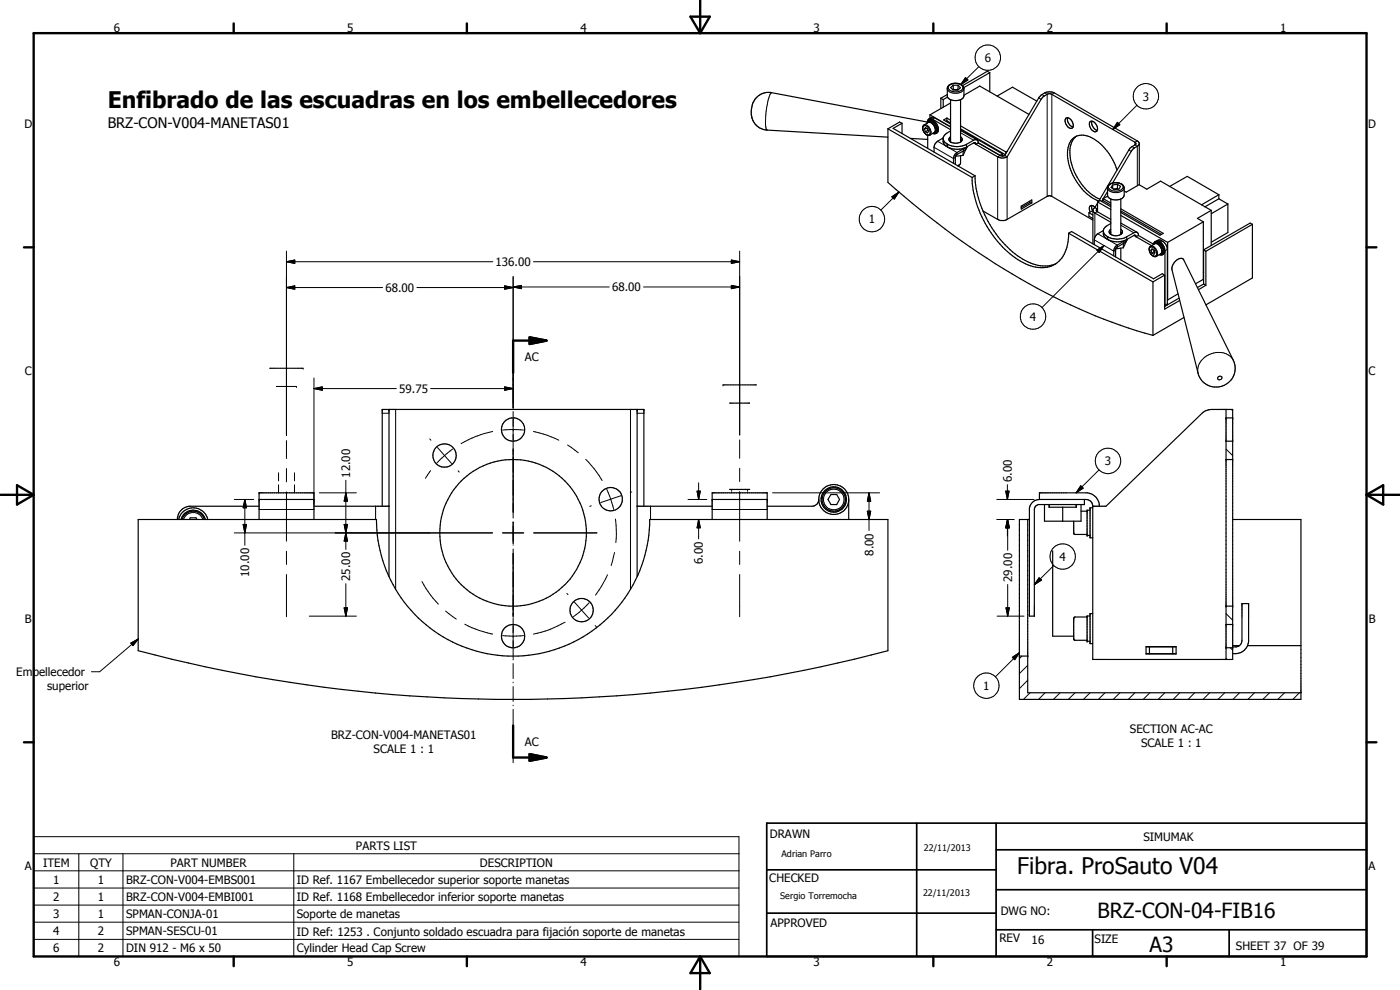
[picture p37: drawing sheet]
<svg xmlns="http://www.w3.org/2000/svg" width="420mm" height="297mm" viewBox="0 0 420 297" stroke-linecap="round" stroke-linejoin="round" font-family="sans-serif">
<defs><g id="words">
<g font-size="6.9">
<text x="32.3" y="32.6">Enfibrado de las escuadras en los embellecedores</text>
<text x="305.3" y="262.2">Fibra. ProSauto V04</text>
</g>
<g font-size="6.3">
<text x="329.4" y="275.4">BRZ-CON-04-FIB16</text>
<text x="345" y="285.6">A3</text>
</g>
<text font-size="4.4" x="32.3" y="38.4">BRZ-CON-V004-MANETAS01</text>
<g font-size="3.5">
<text x="34.2" y="9.6">6</text>
<text x="104.2" y="9.6">5</text>
<text x="174.2" y="9.6">4</text>
<text x="244.2" y="9.6">3</text>
<text x="314.2" y="9.6">2</text>
<text x="384.2" y="9.6">1</text>
<text x="295.5" y="18.6">6</text>
<text x="343" y="30.2">3</text>
<text x="7.3" y="38.4">D</text>
<text x="410.6" y="38.4">D</text>
<text x="260.7" y="67.1">1</text>
<text x="148.7" y="79.8">136.00</text>
<text x="115.7" y="87.6">68.00</text>
<text x="183.7" y="87.4">68.00</text>
<text x="309.1" y="96.3">4</text>
<text x="7.4" y="112.6">C</text>
<text x="157.5" y="108.3">AC</text>
<text x="410.7" y="112.6">C</text>
<text x="119.8" y="117.9">59.75</text>
<text x="105.1" y="143.3" transform="rotate(-90 105.1 143.3)">12.00</text>
<text x="331.6" y="139.6">3</text>
<text x="303.6" y="144.7" transform="rotate(-90 303.6 144.7)">6.00</text>
<text x="262.1" y="166.8" transform="rotate(-90 262.1 166.8)">8.00</text>
<text x="74.8" y="173.1" transform="rotate(-90 74.8 173.1)">10.00</text>
<text x="210.9" y="169.2" transform="rotate(-90 210.9 169.2)">6.00</text>
<text x="318" y="168.3">4</text>
<text x="105.1" y="174.3" transform="rotate(-90 105.1 174.3)">25.00</text>
<text x="303.7" y="174.6" transform="rotate(-90 303.7 174.6)">29.00</text>
<text x="7.4" y="186.9">B</text>
<text x="410.8" y="186.9">B</text>
<text x="4.9" y="202.9">Embellecedor</text>
<text x="14.2" y="207.1">superior</text>
<text x="295.1" y="207">1</text>
<text x="99.4" y="221.9">BRZ-CON-V004-MANETAS01</text>
<text x="339.1" y="220">SECTION AC-AC</text>
<text x="112.1" y="226.1">SCALE 1 : 1</text>
<text x="157.5" y="223.8">AC</text>
<text x="342.5" y="224.1">SCALE 1 : 1</text>
<text x="231" y="251.5">DRAWN</text>
<text x="106.8" y="254.9">PARTS LIST</text>
<text x="343.1" y="252.3">SIMUMAK</text>
<text x="7.4" y="261.1">A</text>
<text x="12.9" y="260">ITEM</text>
<text x="27" y="260.1">QTY</text>
<text x="51.2" y="260">PART NUMBER</text>
<text x="144" y="260.1">DESCRIPTION</text>
<text x="410.7" y="261.1">A</text>
<text x="16" y="265.2">1</text>
<text x="29.4" y="265.2">1</text>
<text x="37.8" y="265.2">BRZ-CON-V004-EMBS001</text>
<text x="89.1" y="265.2">ID Ref. 1167 Embellecedor superior soporte manetas</text>
<text x="230.9" y="264.6">CHECKED</text>
<text x="16" y="270.3">2</text>
<text x="16" y="275.5">3</text>
<text x="29.4" y="270.3">1</text>
<text x="29.4" y="275.4">1</text>
<text x="37.8" y="270.3">BRZ-CON-V004-EMBI001</text>
<text x="37.8" y="275.5">SPMAN-CONJA-01</text>
<text x="89.1" y="270.3">ID Ref. 1168 Embellecedor inferior soporte manetas</text>
<text x="89.1" y="275.5">Soporte de manetas</text>
<text x="300.3" y="274.5">DWG NO:</text>
<text x="16" y="280.5">4</text>
<text x="29.4" y="280.6">2</text>
<text x="37.8" y="280.6">SPMAN-SESCU-01</text>
<text x="89.1" y="280.7">ID Ref: 1253 . Conjunto soldado escuadra para fijación soporte de manetas</text>
<text x="231.3" y="278.3">APPROVED</text>
<text x="16" y="285.7">6</text>
<text x="29.4" y="285.7">2</text>
<text x="37.8" y="285.7">DIN 912 - M6 x 50</text>
<text x="89.1" y="285.7">Cylinder Head Cap Screw</text>
<text x="299.9" y="282.6">REV</text>
<text x="309.6" y="283.3">16</text>
<text x="328.5" y="283.1">SIZE</text>
<text x="370.9" y="285.1">SHEET 37 OF 39</text>
<text x="34.2" y="289.9">6</text>
<text x="104.2" y="289.9">5</text>
<text x="174.2" y="289.9">4</text>
<text x="244.2" y="289.9">3</text>
<text x="314.2" y="289.9">2</text>
<text x="384.2" y="289.9">1</text>
</g>
<g font-size="2.7">
<text x="234.5" y="257.1">Adrian Parro</text>
<text x="277.2" y="255.3">22/11/2013</text>
<text x="234.1" y="269.7">Sergio Torremocha</text>
<text x="277" y="268.7">22/11/2013</text>
</g>
</g></defs>
<g fill="none" stroke="#000" stroke-width=".35">
<path d="M266.5 38.7v16a226.5 226.5 0 0 0 62.2 40.1l10 3.6 7.3 2.2M266.5 38.7l25.2 14.6M270.7 37l-2.7 1.5 24.6 14.2M270.7 37l-.7-.4-3.5 2.1M270.7 37v3.1M277.1 37.6l1.5-.9a2.04 2.04 0 0 1 1.7 3.1l-1.3 .8a1.47 1.47 0 0 1-1.7-1.1l-.4-1zM277.4 38.7l.3 .8M277.9 38.4l-.5 .3M278.3 36.6l-46.7-8.8a4.9 4.9 0 0 0-3.8 .8 6.2 6.2 0 0 0-2.3 6 5.5 5.5 0 0 0 2.4 3.8l2.3 .6 36.3 2.1M278.3 38.7l.2 .4M278.3 38.7l.4 .8-.4 .4-.6-.4M278.3 38.7l-.6-.4-.3 .4"/>
<path d="M278.4 36.4a.86 .86 0 0 1 .5-.8 .86 .86 0 0 1 .9 .1l5.5 3.2M278.5 39.1v.1M278.5 39.1l-.8 .4M278.5 36.6a1.86 1.86 0 0 1 2.6 1.8l-.1 1.1-.6 .4M278.7 36.2l.2-.2a2.38 2.38 0 0 1 2.7 2.2v1.2l-.7 .6M278.8 35.6l.7-.4h.8l5 2.9M279.1 34.5l6.2 3.5M279.1 34.5v1M282.4 29.5l.7 .4M282.4 29.5v3.1M283.1 29.9v2.3M284.2 36.2l1.1 .7"/>
<path d="M284.2 36.2l-.3 .2M284.2 35.4l-1 .6 2.1 1.2M284.2 35.4l1.1 .7M284.2 35.4v.8M284.3 28.4l-1.9 1.1M284.4 29.1l-1.3 .8M284.6 25.7a3.2 3.2 0 0 1 4.6 .5l.1 2.5a2.86 2.86 0 0 1-4.1 1.2l-.9-.9v-2.6zM285.3 39.3l-1.7 1.1-.6 1M285.3 30.9l-6.2 3.6M285.3 29.9v12.7M286.1 26.8h1.4M286.1 25.6l-.8 .7 .7 .7 1.5 .1 .7-.8-.7-.7"/>
<path d="M286.1 25.6h1.4M286.1 26.8l-.1 .1M286.1 25.6v1.2M287.5 25.6v1.2M287.5 26.8l.1 .1M288.3 39.2l4.9 2.8M288.3 38.7l13.4 7.7M288.3 38.9l12.6 7.3M288.3 37.8l13.6 7.8M288.3 29.9v12.7M289.3 28.6l4.7-2.8 14.8 8.5M297 21.8l-7.7 4.5"/>
<path d="M297 21.8l-.7-.4-7.4 4.3M297 21.8v5.8M299.2 28.8l4.7-2.6 7.3 4.2M319.9 35.5a1.95 1.95 0 0 1 1.9 .9 1.95 1.95 0 0 1-.1 2.1 2.17 2.17 0 0 1-1.8-3zM320.5 35.3a2.28 2.28 0 0 0 1.5 2.8M327.2 36.5a1.43 1.43 0 0 1 1.9 1.1 1.05 1.05 0 0 1 .3 1.2 1.05 1.05 0 0 1-1 .7 2.28 2.28 0 0 1-1.2-3zM327.7 36.4a2.44 2.44 0 0 0 1.6 2.7M273.2 41.5l5.2 .3M278.4 40.6v3.9M279.9 40h1M280 40a1.02 1.02 0 0 0 .7-1.6 1.76 1.76 0 0 0-2.4-1.6l-.1 .2a1.19 1.19 0 0 1 1.1-.9 1.19 1.19 0 0 1 1.2 .8 2.2 2.2 0 0 1 .4 3.1M283 41.4v1a3.3 3.3 0 0 0 3 2.3h2.4a8.5 8.5 0 0 0 3.8-1.8l.4-.1 .3 .5"/>
<path d="M283 41.7a4.2 4.2 0 0 0 4.9 2.2l1.8-.4 2.5-1.4a.84 .84 0 0 1 1-.1 .84 .84 0 0 1 .4 .9M283 41.4l-1.6 1a2.3 2.3 0 0 0-1.1 1.8v1.4M285.3 41.9l-.4 .3M285.3 41.1a1.08 1.08 0 0 0-.3 1.3 1.08 1.08 0 0 0 1.3 .5 1.97 1.97 0 0 0 2.5-1.1l-.5-.7M285.3 42.5h-.1M286.8 46.9l-.1 2.4M287.6 49.7h-.3M288.3 41.9l.4 .3M288.3 42.5h.1M288.3 46.7l-.1 2.5-.8 .5M289 46.6l-2.2 .3M289 45.3v1.3"/>
<path d="M289.6 44.4l-3 1.9-.4 .8v1.9M289.8 44.7l-.8 1.9M290.3 44l-.8 1.1-2.3 1.3-.4 .5M291.7 53.3a31.6 31.6 0 0 0 15.3 25.5 8.9 8.9 0 0 0 10.8-.4 11.5 11.5 0 0 0 2.9-8.4M292.6 52.7l-.9 .6M292.6 52.7a31.6 31.6 0 0 0 15.2 25.5 10.2 10.2 0 0 0 9.1 .9M292.9 43.3l6.5 3.8a3.1 3.1 0 0 0 2.8 0M293.6 42.9l-.7 .4M293.6 42.9l6.5 3.8M293.6 42.8l6.5 3.8M300.1 46.7l.6 .1 .9-.1M300.1 46.6v.1"/>
<path d="M300.9 46.2v.6M300.9 46.2l-.8 .4M301.5 46.7l10.2-17.3 .8-.9 1.1-.6a3.5 3.5 0 0 1 2.8 0l25.3 14.7 .2 .4v12.4M301.5 46.7l.7 .4M301.9 45.6v.5M302.2 47.1l10.4-17.6 .6-.6 1.2-.7h1.1l25.4 14.7-.1 .5-1.3 .7-.7 .9-9.1 15.4M302.3 45.3l-.4 .3M323 40.9a6.1 6.1 0 0 0-1.9 5.7 16.6 16.6 0 0 0 9 13.1M331.1 59.7l-.5 .8M331.1 59.6v.6M331.1 59.6l2.3 1.3M332.4 57.5l-1.3 2.1"/>
<path d="M332.4 58.8l-1.3 .8M332.6 55.7a3.1 3.1 0 0 1 4.7 .3l.1 2.5a2.81 2.81 0 0 1-3.8 1.3l-.6-.2-.6-.8zM333.4 59.7v10.7M333.9 55.5v1.1M335.2 51a15.6 15.6 0 0 0-9-10.2 4.2 4.2 0 0 0-5.7 3.5 16.4 16.4 0 0 0 4.7 13l2.3 1.8 2.3 1.2M335.4 55.3l.9 .6-.5 .8-1.4 .2-1-.6 .5-.8M335.4 55.3l-1.5 .2M335.4 56.6l-1.3 .1M335.4 55.3v1.3M335.4 56.6l.2 .2M336.4 59.7v10.7M341.9 55.4l2.3 1.4 4.1-2.4 15.2 8.7"/>
<path d="M341.9 55.4l-3.9 2.3-.6-.4M341.9 43.2l-.4 .5-1.7 1.2-5.9 10M351.1 55.9l5.2-3 9.5 5.5M365.8 58.4v1.2M365.8 59.6l2.7 1.6M365.8 59.6l-4.2 2.5M365.8 58.4l-5.2 3.1M295 63.3l4.7 2.7 1.7 .2 12.9-7.3 .8-.2 12.9 7.3M306.5 61.8l3.2-1.8v.9l-3.2 1.8zM309 60.4v.4l-2.5 1.5M309 60.5l.7 .4M320.7 70l.9-.5 24.6 14.2 2.6-1.6 .7 .4"/>
<path d="M320.7 70l25.3 14.6M326.8 63.8l1.2-.6 .6 .7 4.8 2.8M326.8 63.8v1.1l1.2 .7M326.8 63.8l1.2 .7M327.7 61.6l-.1 .8 .3 .8M328.6 62.3l.7 .4M328.6 62.3l-.6 .7v10.2M328.6 62.2a.89 .89 0 0 0-1.1-.6 .89 .89 0 0 0-.6 1.2l.3 .8M329.3 62.7l-.3 .3 .1 .4 4.3 2.4M329.4 62.5l-.1 .2M329.4 61l-.8 1.3M329.4 60.6v2.9"/>
<path d="M329.4 60.6l.7-.4 3.3 1.8M329.4 60.6l4 2.3M331.1 60.2l-.4 .3M331.1 60.2l2.3 1.3M331.1 69.2v.9a2.89 2.89 0 0 0 2.6 2.2l2.3 .2a8.3 8.3 0 0 0 4.3-1.8l.4-.1 .2 .4M331.1 69.5a4.3 4.3 0 0 0 4.9 2.2l1.4-.3 2.9-1.6a.84 .84 0 0 1 1-.1 .84 .84 0 0 1 .4 1M331.1 69.2l-1.8 1.1-.6 .6-.3 1.1v1.4M333.3 70.3a2.91 2.91 0 0 0 3.2 0M333.4 67.1a3.3 3.3 0 0 0-2.3 2.1M333.4 69.6l-.4 .4M333.4 68.8a.79 .79 0 0 0-.5 .7 .79 .79 0 0 0 .4 .8M333.4 70.2l-.1 .1"/>
<path d="M334.8 74.7v2.4M336.4 66.9l4.9 2.8M336.4 68.8a.79 .79 0 0 1 .5 .7 .79 .79 0 0 1-.4 .8M336.4 69.6l.4 .4M336.4 64.6l14 8.1M336.4 62.7l12.7 7.3-1 .6-11.7-6.8M336.4 63.3l12.2 7M336.4 70.2l.1 .1M336.4 74.5v3.5M337.1 74.3l-2.3 .4M337.1 73.1v1.2M337.6 72.1l-2.9 1.9-.4 .8v2"/>
<path d="M337.9 72.5l-.8 1.8M338.4 71.8l-.6 .8-2.6 1.6-.4 .5M340.9 71l4.7 2.7M341.7 70.7l-.8 .3M341.7 70.7l4.5 2.6M345.1 74l1.4-.8a2.02 2.02 0 0 1 1.8 3l-1.3 .7a2.01 2.01 0 0 1-1.9-2.9zM345.4 75.1l.3-.4 .6 .4 .3 .7-.3 .5-.6-.4M345.4 75.1l.3 .8M345.9 74.8l-.5 .3M346.3 75.1l.1 .4M346.4 75.5l.1 .1M346.4 75.5l-.7 .4"/>
<path d="M346.5 73a1.76 1.76 0 0 1 2.4 1.5l.2 1.1-.4 .5M346.6 72.6l-.5 .8a1.32 1.32 0 0 1 1.4-.3 1.32 1.32 0 0 1 .9 1l.4 1.3-.2 .7M346.6 72.6a2.42 2.42 0 0 1 2.7 2.2l-.1 1.4M346.6 72.5a2.19 2.19 0 0 1 2.9 1.8l.1 .9M347.2 72.3a2.16 2.16 0 0 1 3 1.6l.1 .9v16.7M348.6 76.1l-.3 .2M348.7 76.1l-.3 .2M349.2 76.2l-.6 .3-.7-.1 .4-.1M349.2 76.2l-.3 .3M349.6 75.2v16.7M349.6 75.2l-.1 .8-.3 .2M350.4 72.7v17.3"/>
<path d="M353 78.1a1.41 1.41 0 0 1 2.2-.1l15 30.1a6 6 0 0 1 .4 3.3 5.7 5.7 0 0 1-5.3 4.7 5.7 5.7 0 0 1-5.7-4.1l-7.9-31a3.1 3.1 0 0 1 1.3-2.9zM361.1 66.5v17.3l-2.3 1.3M361.1 66.5l-10.7 6.2M361.2 75l.7 .4M361.2 75v10.2M361.9 75.4v10.2M363.5 63.1v10.6M363.5 63.1l-4.1 2.4 1.7 1M368.5 61.2l-5 2.9M368.5 61.2v8.6l-5 2.9M375.9 67.3l-.7-.4-14 8.1M375.9 67.3v16.1l-14 8.1"/>
<path d="M375.9 67.3l-14 8.1M346 84.6v16M349.5 82.5v10.3l4.5-2.6M349.5 82.5l-3.5 2.1M350.3 90h.1M353.5 88.2l-3.1 1.8M353.9 89.5l-4.4 2.4M355.3 95.2l-9.3 5.4M361.2 85.2l.7 .4M361.2 85.2l-1.8 1.1M361.2 81.7l-.1 .1M361.9 85.6l-2.2 1.3"/>
<path d="M116.7 122.9v50.1M191.2 122.9v50.1M367.9 125.4h2M367.9 122.9v75M367.9 137.9h2M367.9 132.4h2M41.5 155.9h71.5a41 41 0 0 0 41 41 41 41 0 0 0 41-41h71.5v39.3a439.7 439.7 0 0 1-225 0zM53.6 155.9a4.5 4.5 0 0 1 4.4-3.5 4.5 4.5 0 0 1 4.4 3.5M54.3 155.9a3.8 3.8 0 0 1 3.7-2.8 3.8 3.8 0 0 1 3.6 2.8M54.6 155.9a3.5 3.5 0 0 1 3.4-2.5 3.5 3.5 0 0 1 3.3 2.5M56.8 155.9l.3-.5h1.7l.3 .5M77.8 151.9h-21a4 4 0 0 0-3.6 4"/>
<path d="M77.8 155.9v-8h16.4v8M77.8 149.9h16.4M94.2 151.9h22.5M114.7 151.9v-29h78.5v29M191.2 151.9h22.5M213.7 155.9v-8h16.5v8M213.7 149.9h16.5M219 146.9h6M245.7 149.9a2 2 0 0 1-2 2h-13.5M246.5 149.5h.2M246.5 149.2a3.8 3.8 0 0 1 6.1-2.4 3.8 3.8 0 0 1-.8 6.5 3.8 3.8 0 0 1-5.3-3.8M246.5 149.2h.3"/>
<path d="M246.5 149.2v.3M249.4 148.4h1.7l.9 1.5-.9 1.5h-1.7l-.9-1.5zM254.7 150.1a4.5 4.5 0 0 1-6.8 3.6 4.5 4.5 0 0 1 0-7.7 4.5 4.5 0 0 1 6.8 3.6v6.3M308.4 155.9v52h82M308.9 155.9h-3v53.9h84.5v-53.9h-20.5M311.9 149.9v-2h14.5a4 4 0 0 1 3.5 4M311.9 149.9h14.1a2 2 0 0 1 1.9 2M311.9 149.9a3.1 3.1 0 0 0-3 2.6v32.4h1.5v-32l.3-.9 .9-.6h13.8v-1.5M313.5 151.4v5h10.9v-5M314.8 151.4v.8h8.2v-.8M314.9 151.4v.8M318.9 152.2v4.2"/>
<path d="M322.2 156.4v3.6l.2 .3 3.9 .1M322.9 151.4v.8M324.4 153.4h1.9M327.1 153.1h-.8v7.6h.8M327.9 151.9h4l29.2-28.2 .8-.5 1.6-.3h6.4v75h-42zM327.9 152.4h-.8v9h.8M315.9 165.3v25.6h6.3M305.9 196.8h2.5M326.3 185.1h-3.6l-.5 .4 .1 6.4 .2 .2h3.8M327.1 184.8h-.8v7.6h.8M327.9 184.1h-.8v9h.8M343.9 194h9.1v2.2h-9.1z"/>
<path d="M343.9 196.1h9.1M343.9 194.1h9.1M345 194.1v2M351.9 194.1v2M367.9 194.4h2M367.9 181.9h2M367.9 187.4h2M369.9 193.7h2.1M369.9 194.1a2.11 2.11 0 0 0 2.8-2v-11h2v11.5a4.1 4.1 0 0 1-4.8 3.5M374.4 193.7h16"/>
<circle cx="133.4" cy="136.7" r="3.5"/>
<circle cx="154" cy="128.9" r="3.5"/>
<circle cx="154" cy="159.9" r="22"/>
<circle cx="183.3" cy="149.8" r="3.5"/>
<circle cx="250.2" cy="149.9" r="3.5"/>
<circle cx="154" cy="190.9" r="3.5"/>
<circle cx="174.5" cy="183.1" r="3.5"/>
</g>
<g fill="none" stroke="#000" stroke-width=".3">
<path d="M293.8 20l-5.5 5.4M231.6 27.8l-.2 .1a20.9 20.9 0 0 0-1.6 9.7l.1 1.2 .3 .2M277 38a1.45 1.45 0 0 1 2.1 1.5v.5a.88 .88 0 0 1-.9 .5 .88 .88 0 0 1-.8-.7l-.4-.8zM277.3 37.5a2.07 2.07 0 0 1 2 2.8l-.3 .3M280.5 35.3l-.7 .4M284.3 26.5a2.1 2.1 0 0 0 2.7 1.5 2.05 2.05 0 0 0 2.3-1.5M284.7 25.8a2.85 2.85 0 0 1 4.3 .4 2.17 2.17 0 0 1-3.2 1.2 1.19 1.19 0 0 1-1.1-1.6zM288.3 39.8l3.9 2.3M289.8 23.3l.7 .7-2.2 1.4zM311.7 29.4l.8 .4M312.7 28.4l.7 .4M313.6 27.9l.7 .4v30.6"/>
<path d="M316.4 27.9l-.7 .4v30.6M335.4 36.7l.7 .7-2.1 1.5zM341.2 31.6l-7.2 7.3M267.7 59.1l2.1-1.5-1.4 2.1zM269.8 57.6l-5.4 5.4M280.3 44.2l5.9 3.4 .5-.3M281.4 42.4l5.8 3.4v.6M284.2 43.2v.8M284.4 43.3v.8M289.2 44.6v.7M290.1 43.3v.8M292.2 42.9l.7 .4"/>
<path d="M300.1 46.7l-.7 .4v18.7M302.2 47.1v18.7M332.4 56.3a2 2 0 0 0 1.9 1.5h1.1a2.11 2.11 0 0 0 2-1.5M332.8 55.7a2.94 2.94 0 0 1 3.6-.5 1.02 1.02 0 0 1 .7 1.1 1.02 1.02 0 0 1-1 .8 2.51 2.51 0 0 1-3.5-1zM338.8 45l.7 .4M339.8 44l.7 .4M341.3 42.3l-.7 .4v.8l.7 .4v11.9M86 78.5l2.5-.5v1zM86 75.4v55.3M86 78.5h61.9M160.1 78.5h61.9M219.5 78l2.5 .5-2.5 .5z"/>
<path d="M222 75.4v55.1M328.4 72l5.9 3.4 .5-.3M329.2 75.1l2.1-1.4-1.4 2.1zM329.3 62.7v.8l-.7 .4v7.3M329.5 70.1l5.8 3.4v.6M331.3 73.7l-18.6 18.6M332.3 71v.8M332.5 71v.9M336.4 67.6l3.9 2.2M337.3 72.4v.6M338.1 71v.9M340.3 70.7l.6 .3"/>
<path d="M345.1 74.3l.3-.2a1.95 1.95 0 0 1 1.6 2.5 1.21 1.21 0 0 1-1.9-.9l-.2-.9zM345.3 73.9a1.7 1.7 0 0 1 1.9 1.5l.2 1.1-.4 .4M348.6 72.2l-.5 .3M348.9 72.4l-.6 .3M350.3 74.8l-.7 .4M86 86.3l2.5-.5v1zM86 86.3h28.8M125.1 86.3h28.9M151.5 85.8l2.5 .5-2.5 .5zM154 86.1l2.5-.5v1zM154 82.9v39.8M154 86.1h28.8"/>
<path d="M193.1 86.1h28.9M219.5 85.6l2.5 .5-2.5 .5zM350.3 91.2l-.7 .4M81 110.5h10M83 116h6M89 116h.1M91 110.5h.1M94.2 116.6l2.5-.5v1zM94.2 116.6h24.7M94.2 113.4v37.9M129.2 116.6h24.8M151.5 116.1l2.5 .5-2.5 .5z"/>
<path d="M217 115.5h.1M217 115.5h10M365.5 113.2a.58 .58 0 0 1 1-.2 .58 .58 0 0 1-.3 .9 .52 .52 0 0 1-.6-.1 .52 .52 0 0 1-.1-.6zM370.2 108.1a5.5 5.5 0 0 0-8.1-1.3 4.9 4.9 0 0 0-2.5 5.2M86 132.2v5.4M114.7 124h2M118.7 122.9v53.9M129 131.7l.3 .4M131.3 134.3l2.1 2.4M133.4 136.7l2.1 2.4M133.4 136.7l-2.3 2.2M135.9 134.7l-2.5 2"/>
<path d="M147.9 129.5a31.3 31.3 0 0 0-9.5 3.6M150.8 129l3.2-.1 3.1 .1M154 123.5v31.9M160.1 129.5l4.1 1.1 3.5 1.5M170.3 133.5l3.3 2.3M175.8 137.8l2.5 2.8 2.4 3.6M189.2 122.9v53.9M191.2 124h2M219 120.9h6M222 132v5.5M367.9 134.7l2 2M369.6 122.9l.3 .3"/>
<path d="M55.1 155.9a3.1 3.1 0 0 1 2.9-2.1 3.1 3.1 0 0 1 2.9 2.1M70.3 149.9h5.8M70.3 159.9h15.6M73 157.4h1l-.5 2.5zM73.5 149.9l.5 2.5h-1zM73.5 149.9v13.7M77.8 152.9h16.4M83.6 141.9v2.4M83.6 145.5v2.4M86 140.6v4M86 147.6v14.8M86.1 159.9h61.7"/>
<path d="M88.4 141.9v2.4M88.4 145.5v2.4M95.8 147.9h11.2M103.3 157.4h1l-.5 2.5zM103.8 147.9l.5 2.5h-1zM103.8 159.9l.5 2.4h-1zM103.8 144.1v20.7M112.7 151.9v4M129.2 141.2l-1.5 2.3M137.5 141.3l.3 .3M150.8 159.9h6.4M154 156.5v6.6"/>
<path d="M160.2 159.9h18.9M177.4 151.8l-.4 .1M182.1 146.8l1.2 3 .9 3M184.7 155.7l.3 4.5-.2 2.6M186.3 148.8l-6 2M189.6 147.6l-.5 .1M195.2 151.9v4M206.5 149.9h5.6M209.2 147.4h1l-.5 2.5zM209.7 155.9l.5 2.5h-1zM209.7 144.9v5M209.7 155.9v5.8"/>
<path d="M213.7 152.9h16.5M219.6 146.9v.3M219.6 147.5v.4M222 140.5v4M222 147.5v14.9M224.4 146.9v.3M224.4 147.5v.4M231.8 147.9h32.2M260.3 153.4h1l-.5 2.5zM260.8 147.9l.5 2.5h-1zM260.8 147.9v11.3M299.2 155.9h5.1"/>
<path d="M299.2 149.9h11.1M301.8 147.4h1l-.5 2.5zM302.3 155.9l.5 2.5h-1zM302.3 145.4v4.5M302.3 155.9v5M302.3 155.9l.5 2.5M302.3 155.9l-.5 2.5h1.1l-.5-2.5M302.4 155.9l.5 2.5h-1zM302.4 155.9v9.2M302.4 155.9l-.5 2.5M324.3 145.8l.8 .7-2.2 1.4zM329.8 141l-6.9 6.9"/>
<path d="M86 165.4v4M86 172.4v12.6M103.8 175.1v9.8M126.6 174.5l2.6 4.1 2.4 2.7M154 163.4v.2M154 164.7v20.3M170.1 178.1l.4 .3M182.3 172.5l-1.8 3.4-1.8 2.7M184.4 165.8l-1 3.9M222 165.4v4M222 172.4v12.6M302.4 175.4v9.5"/>
<path d="M311.9 173.4l.7 .6-2.2 1.4zM316.3 169.7l-5.9 5.7M39.3 193l2.2-1.3-1.6 2zM41.5 191.7l-11.6 9.8h-2.5M92.8 184.9h14.2M103.3 182.4h1l-.5 2.5zM133.7 183.3l3.2 2.5M139.5 187.3a30.1 30.1 0 0 0 8.4 2.9M150.8 190.7l3.2 .2 3.1-.2M154 185.3v11.4M154 197v.5M154 197.8v.2"/>
<path d="M154 199.1v4.5M169.6 186.7a30.2 30.2 0 0 1-9.5 3.5M172.4 180.7l4.2 4.7M176.8 180.8l-3 3-1.7 1.2M178.6 187.7l.4 .3M299.2 184.9h8.1M301.9 182.4h1l-.5 2.5zM303.8 197.2l2.1-1.4-1.4 2.2zM305.9 195.8l-7.2 7.3M306.7 196.8l-.8 .8M308.4 199.6l-2.5 2.5M367.9 197.6l.3 .3"/>
<path d="M367.9 184.1l2 2M369.2 194.4l.7 .7M154 204.7v.2M154 206v4.4M154 211.6v.2M154 212.9v4.4M154 218.4v.2M154 219.7v4.5M308.4 204.1l-2.5 2.5M309.1 207.9l-1.9 1.9M313.6 207.9l-1.9 1.9M318.2 207.9l-2.1 1.9"/>
<path d="M322.7 207.9l-2.1 1.9M327.1 207.9l-1.9 1.9M331.6 207.9l-2 1.9M336.1 207.9l-2 1.9M340.6 207.9l-2 1.9M345.1 207.9l-2 1.9M349.6 207.9l-2 1.9M354.1 207.9l-2 1.9M358.6 207.9l-2 1.9M363 207.9l-2 1.9M367.6 207.9l-2.1 1.9M372 207.9l-2 1.9"/>
<path d="M376.5 207.9l-2 1.9M381 207.9l-2 1.9M385.5 207.9l-2 1.9M390 207.9l-2 1.9M154 225.3v.2M154 226.6v2.3M10.1 251h211.7v36h-211.7zM10.1 256.2h211.7M23.7 256.2v30.8M36.9 256.2v30.8M88.2 256.2v30.8M10.1 261.3h211.7"/>
<path d="M10.1 266.4h211.7M10.1 271.6h211.7M10.1 276.7h211.7M10.1 281.9h211.7"/>
<circle cx="296.5" cy="17.3" r="3.8"/>
<circle cx="343.9" cy="28.9" r="3.8"/>
<circle cx="261.7" cy="65.8" r="3.8"/>
<circle cx="310" cy="95" r="3.8"/>
<circle cx="332.5" cy="138.3" r="3.8"/>
<circle cx="250.2" cy="149.9" r="3.1"/>
<circle cx="318.9" cy="167" r="3.8"/>
<circle cx="296" cy="205.7" r="3.8"/>
</g>
<g fill="#000">
<circle cx="116.7" cy="122.9" r=".18"/>
<circle cx="191.2" cy="122.9" r=".18"/>
<circle cx="367.9" cy="125.4" r=".18"/>
<circle cx="369.9" cy="125.4" r=".18"/>
<circle cx="77.8" cy="147.9" r=".18"/>
<circle cx="326.3" cy="153.1" r=".18"/>
<circle cx="326.3" cy="160.7" r=".18"/>
<circle cx="305.9" cy="196.8" r=".18"/>
<circle cx="308.4" cy="196.8" r=".18"/>
<circle cx="322.2" cy="185.5" r=".18"/>
<circle cx="326.3" cy="184.8" r=".18"/>
<circle cx="326.3" cy="192.4" r=".18"/>
<circle cx="367.9" cy="181.9" r=".18"/>
<circle cx="367.9" cy="194.4" r=".18"/>
<circle cx="369.9" cy="181.9" r=".18"/>
<circle cx="369.9" cy="194.4" r=".18"/>
</g>
<g fill="none" stroke="#000" stroke-width=".71">
<path d="M10.1 9.9h400v277.1h-400zM70.1 7v2.9M140.1 7v2.9M207.2 5h5.8l-2.9 4.9zM210.1 0v9.9M280.1 7v2.9M350.1 7v2.9M7.2 74.2h2.9M410.1 74.2h3M159 101.2l5 1-5 1zM164 102.2h-10v9.6M.1 148.5h10"/>
<path d="M5.1 145.6l5 2.9-5 2.9zM410.1 148.5h10M410.1 148.5l5-2.9v5.8zM154 217.6v9.7h10M7.2 222.7h2.9M159 226.3l5 1-5 1zM410.1 222.7h3M70.1 287v2.9M140.1 287v2.9M210.1 287v10M210.1 287l2.9 5h-5.8zM280.1 287v2.9"/>
<path d="M350.1 287v2.9"/>
</g>
<path d="M230.1 247h180v40h-180zM275.1 247v40M298.9 255h111.2M298.9 247v40M230.1 274h68.8M230.1 261h68.8M298.9 279h111.2M298.9 267h111.2M327.9 279v8M368.9 279v8" fill="none" stroke="#000" stroke-width=".51"/>
<g fill="#000">
<path d="M289.8 23.3l.7 .7-2.2 1.4zM335.4 36.7l.7 .7-2.1 1.5zM267.7 59.1l2.1-1.5-1.4 2.1zM86 78.5l2.5-.5v1zM219.5 78l2.5 .5-2.5 .5zM329.2 75.1l2.1-1.4-1.4 2.1zM86 86.3l2.5-.5v1zM151.5 85.8l2.5 .5-2.5 .5zM154 86.1l2.5-.5v1zM219.5 85.6l2.5 .5-2.5 .5zM94.2 116.6l2.5-.5v1zM151.5 116.1l2.5 .5-2.5 .5z"/>
<path d="M159 101.2l5 1-5 1zM73 157.4h1l-.5 2.5zM73.5 149.9l.5 2.5h-1zM103.3 157.4h1l-.5 2.5zM103.8 147.9l.5 2.5h-1zM209.2 147.4h1l-.5 2.5zM209.7 155.9l.5 2.5h-1zM260.3 153.4h1l-.5 2.5zM260.8 147.9l.5 2.5h-1zM301.8 147.4h1l-.5 2.5zM302.3 155.9l.5 2.5h-1zM302.4 155.9l.5 2.5h-1z"/>
<path d="M324.3 145.8l.8 .7-2.2 1.4zM103.8 159.9l.5 2.4h-1zM311.9 173.4l.7 .6-2.2 1.4zM39.3 193l2.2-1.3-1.6 2zM103.3 182.4h1l-.5 2.5zM301.9 182.4h1l-.5 2.5zM303.8 197.2l2.1-1.4-1.4 2.2zM159 226.3l5 1-5 1z"/>
</g>
<use href="#words"/>
</svg>
